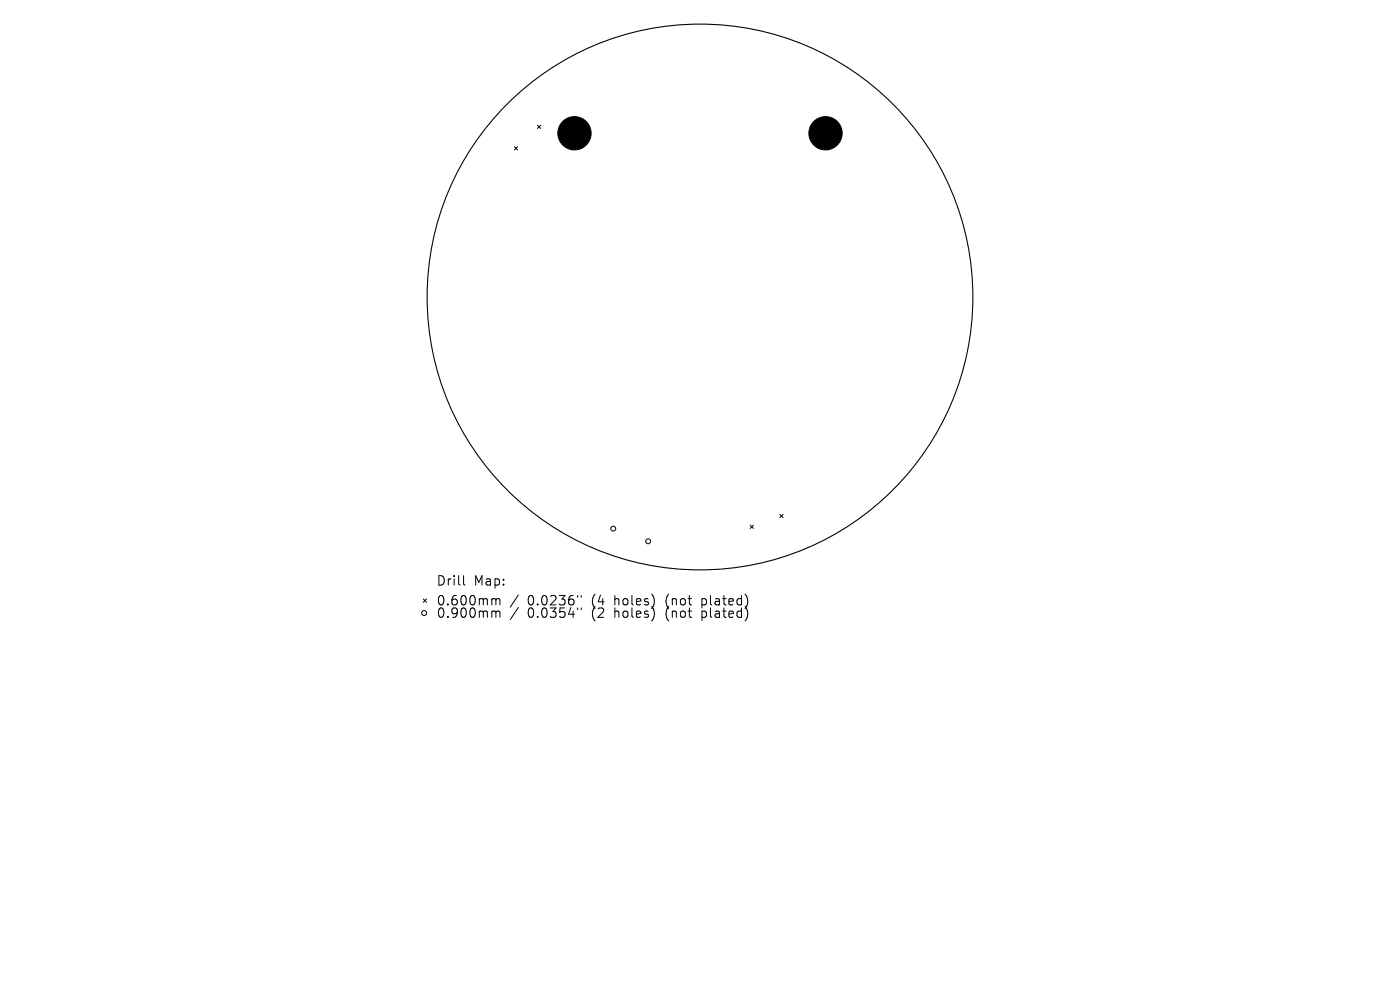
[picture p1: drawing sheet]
<svg xmlns="http://www.w3.org/2000/svg" width="297mm" height="210mm" viewBox="0 0 297 210" stroke-linecap="round" stroke-linejoin="round" font-family="sans-serif">
<defs><g id="words">
<g font-size="2.8">
<text x="92.5" y="124.5">Drill</text>
<text x="100.4" y="124.5">Map:</text>
<text x="92.5" y="128.7">0.600mm</text>
<text x="92.5" y="131.3">0.900mm</text>
<text x="111.7" y="128.7">0.0236&quot;</text>
<text x="111.7" y="131.3">0.0354&quot;</text>
<text x="125.4" y="128.7">(4</text>
<text x="125.4" y="131.3">(2</text>
<text x="130.2" y="128.7">holes)</text>
<text x="130.2" y="131.3">holes)</text>
<text x="141.2" y="128.7">(not</text>
<text x="141.2" y="131.3">(not</text>
<text x="148.9" y="128.7">plated)</text>
<text x="148.9" y="131.3">plated)</text>
</g>
</g></defs>
<g fill="#000" stroke="#000" stroke-width=".21">
<circle cx="121.9" cy="28.3" r="3.5"/>
<circle cx="175.1" cy="28.3" r="3.5"/>
</g>
<circle cx="148.5" cy="63" r="57.9" fill="none" stroke="#000" stroke-width=".23"/>
<g fill="none" stroke="#000" stroke-width=".21">
<path d="M109.1 31.1l.7 .7M109.8 31.1l-.7 .7M114 26.6l.7 .7M114.7 26.6l-.7 .7M159.1 111.4l.7 .7M159.8 111.4l-.7 .7M165.4 109.1l.7 .7M166.1 109.1l-.7 .7M89.8 127.1l.7 .7M90.5 127.1l-.7 .7M98.3 122.1v1.7l.3 .3M104.6 127l.5 .1 .1 .2"/>
<path d="M104.6 129.6h.3l.3 .3M105.2 127.3l.3-.3 .5 .1 .1 1.2M105.2 127.3v1M105.2 129.9v1.1M105.2 129.9l.3-.3 .5 .1 .1 1.3M110 126.2l-1.8 2.6M110 128.9l-1.8 2.5M122.5 126.3v.4M122.5 129v.3M123.3 126.3v.4M123.3 129v.3M138.5 126.4l.3 1-.3 1.3"/>
<path d="M138.5 129.1l.3 .9-.3 1.3M158.2 126.1a2.35 2.35 0 0 1 0 2.9M158.2 128.8a2.35 2.35 0 0 1 0 2.8"/>
<circle cx="130.1" cy="112.1" r=".52"/>
<circle cx="137.5" cy="114.8" r=".52"/>
<circle cx="90" cy="130" r=".52"/>
</g>
<use href="#words"/>
</svg>
